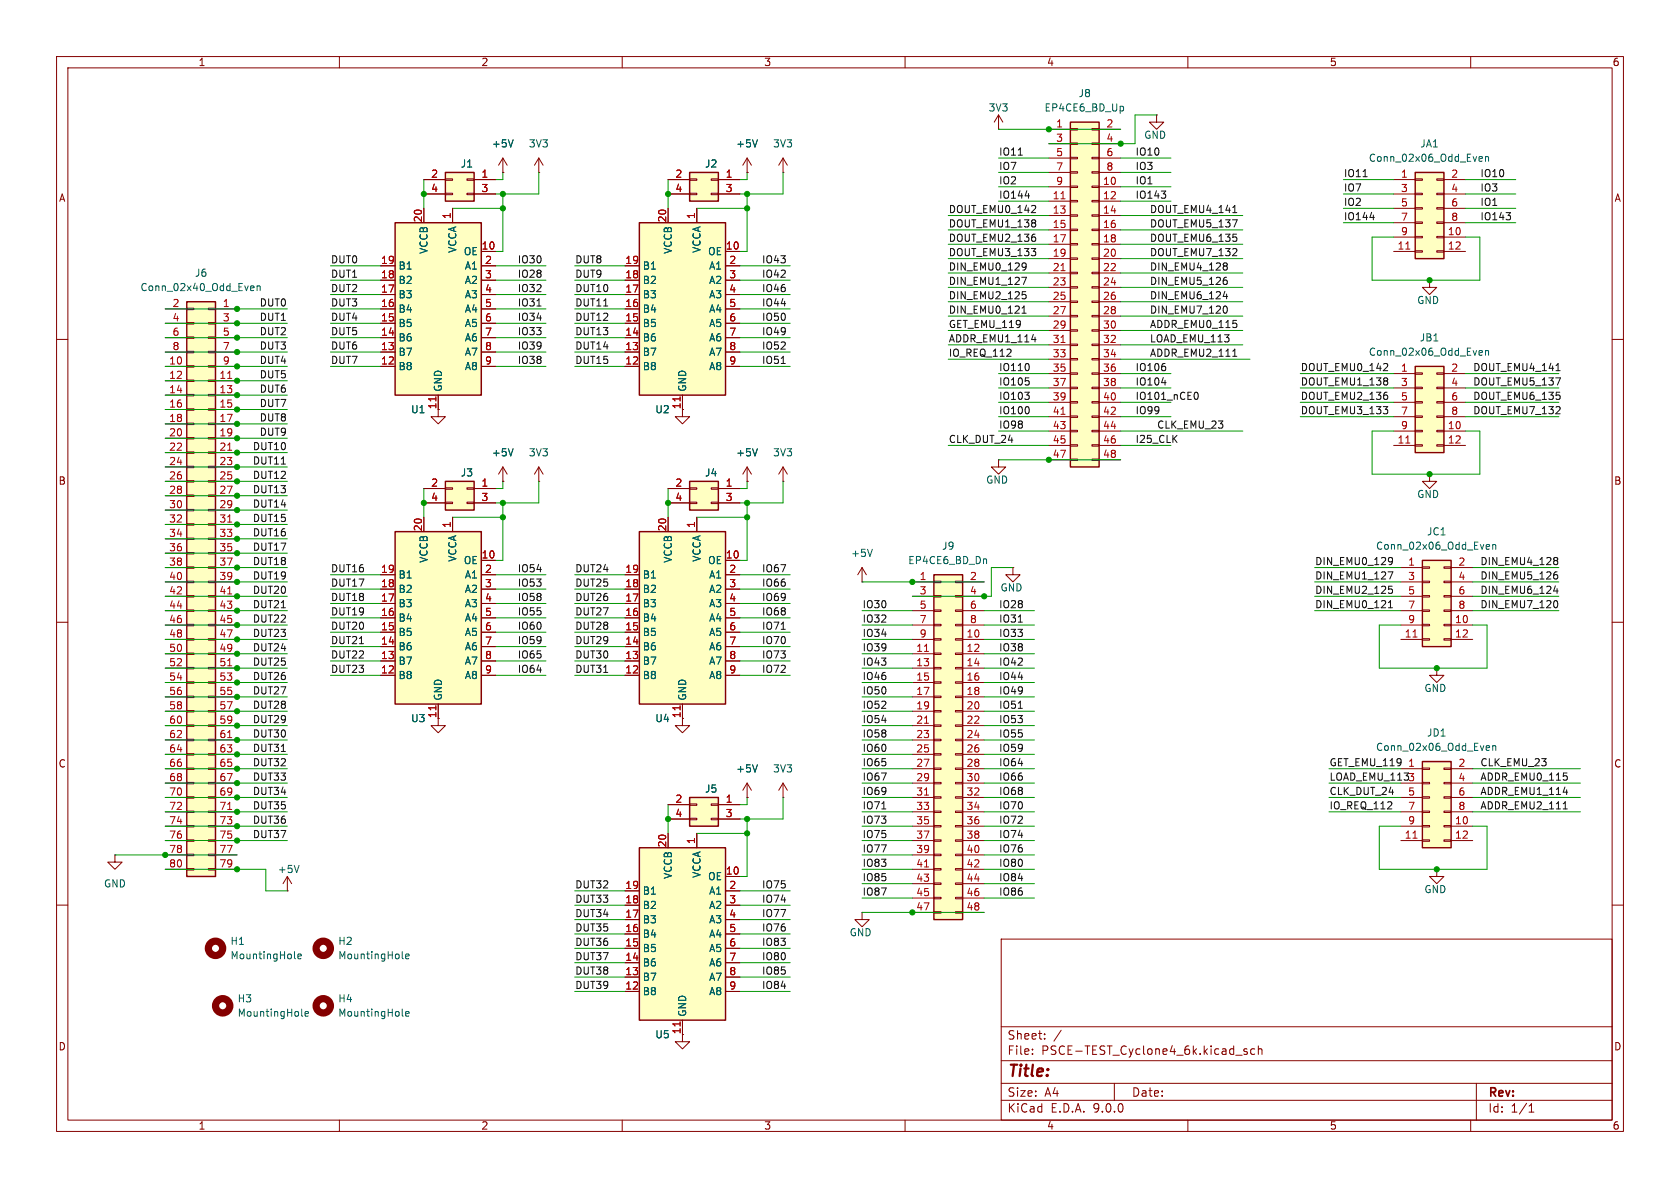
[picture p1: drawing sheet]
<svg xmlns="http://www.w3.org/2000/svg" width="297mm" height="210mm" viewBox="0 0 297 210" stroke-linecap="round" stroke-linejoin="round" font-family="sans-serif">
<defs><g id="words">
<text font-size="2.8" fill="#840000" x="178" y="190.9">Title:</text>
<g font-size="2.1" fill="#840000">
<text x="178" y="184">Sheet:</text>
<text x="178" y="186.7">File:</text>
<text x="184.1" y="186.7">PSCE-TEST_Cyclone4_6k.kicad_sch</text>
<text x="178" y="196.9">KiCad</text>
<text x="178" y="194.1">Size:</text>
<text x="184.7" y="194.1">A4</text>
<text x="185.7" y="196.9">E.D.A.</text>
<text x="193.3" y="196.9">9.0.0</text>
<text x="200" y="194.1">Date:</text>
<text x="263" y="194.3">Rev:</text>
<text x="263" y="196.9">Id:</text>
<text x="267.1" y="196.9">1/1</text>
</g>
<g font-size="1.8" fill="#840000">
<text x="35" y="11.9">1</text>
<text x="85" y="11.9">2</text>
<text x="135" y="11.9">3</text>
<text x="185" y="11.9">4</text>
<text x="235" y="11.9">5</text>
<text x="285" y="11.9">6</text>
<text x="10.3" y="35.9">A</text>
<text x="285.3" y="35.9">A</text>
<text x="10.3" y="85.9">B</text>
<text x="285.3" y="85.9">B</text>
<text x="77.2" y="127" transform="rotate(-90 77.2 127)">11</text>
<text x="120.4" y="127" transform="rotate(-90 120.4 127)">11</text>
<text x="10.3" y="135.9">C</text>
<text x="285.3" y="135.9">C</text>
<text x="10.3" y="185.9">D</text>
<text x="285.3" y="185.9">D</text>
<text x="35" y="199.9">1</text>
<text x="85" y="199.9">2</text>
<text x="135" y="199.9">3</text>
<text x="185" y="199.9">4</text>
<text x="235" y="199.9">5</text>
<text x="285" y="199.9">6</text>
</g>
<g font-size="1.8" fill="#006464">
<text x="190.6" y="17.4">J8</text>
<text x="174.7" y="19.9">3V3</text>
<text x="184.6" y="19.9">EP4CE6_BD_Up</text>
<text x="81.4" y="29.8">J1</text>
<text x="86.9" y="26.3">+5V</text>
<text x="93.4" y="26.3">3V3</text>
<text x="124.5" y="29.8">J2</text>
<text x="130" y="26.3">+5V</text>
<text x="136.6" y="26.3">3V3</text>
<text x="202.2" y="24.7">GND</text>
<text x="241.9" y="28.8">Conn_02x06_Odd_Even</text>
<text x="251" y="26.3">JA1</text>
<text x="70.4" y="47.9">B1</text>
<text x="75.8" y="45" transform="rotate(-90 75.8 45)">VCCB</text>
<text x="80.9" y="44.8" transform="rotate(-90 80.9 44.8)">VCCA</text>
<text x="81.9" y="45.3">OE</text>
<text x="82.1" y="47.9">A1</text>
<text x="113.5" y="47.9">B1</text>
<text x="119" y="45" transform="rotate(-90 119 45)">VCCB</text>
<text x="124.1" y="44.8" transform="rotate(-90 124.1 44.8)">VCCA</text>
<text x="125.1" y="45.3">OE</text>
<text x="125.3" y="47.9">A1</text>
<text x="24.7" y="51.7">Conn_02x40_Odd_Even</text>
<text x="34.4" y="49.1">J6</text>
<text x="70.4" y="50.4">B2</text>
<text x="70.4" y="52.9">B3</text>
<text x="82.1" y="50.4">A2</text>
<text x="82.1" y="52.9">A3</text>
<text x="113.5" y="50.4">B2</text>
<text x="113.5" y="52.9">B3</text>
<text x="125.3" y="50.4">A2</text>
<text x="125.3" y="52.9">A3</text>
<text x="250.4" y="53.9">GND</text>
<text x="70.4" y="55.5">B4</text>
<text x="70.4" y="58">B5</text>
<text x="82.1" y="55.5">A4</text>
<text x="82.1" y="58">A5</text>
<text x="113.5" y="55.5">B4</text>
<text x="113.5" y="58">B5</text>
<text x="125.3" y="55.5">A4</text>
<text x="125.3" y="58">A5</text>
<text x="70.4" y="60.6">B6</text>
<text x="70.4" y="63.1">B7</text>
<text x="70.4" y="65.6">B8</text>
<text x="82.1" y="60.6">A6</text>
<text x="82.1" y="63.1">A7</text>
<text x="82.1" y="65.6">A8</text>
<text x="113.5" y="60.6">B6</text>
<text x="113.5" y="63.1">B7</text>
<text x="113.5" y="65.6">B8</text>
<text x="125.3" y="60.6">A6</text>
<text x="125.3" y="63.1">A7</text>
<text x="125.3" y="65.6">A8</text>
<text x="241.9" y="63.1">Conn_02x06_Odd_Even</text>
<text x="250.9" y="60.6">JB1</text>
<text x="78.3" y="69.3" transform="rotate(-90 78.3 69.3)">GND</text>
<text x="121.5" y="69.3" transform="rotate(-90 121.5 69.3)">GND</text>
<text x="72.6" y="73.3">U1</text>
<text x="115.8" y="73.3">U2</text>
<text x="86.9" y="80.9">+5V</text>
<text x="93.4" y="80.9">3V3</text>
<text x="130" y="80.9">+5V</text>
<text x="136.6" y="80.9">3V3</text>
<text x="81.4" y="84.4">J3</text>
<text x="124.5" y="84.4">J4</text>
<text x="174.2" y="85.7">GND</text>
<text x="250.4" y="88.2">GND</text>
<text x="252.2" y="94.8">JC1</text>
<text x="75.8" y="99.6" transform="rotate(-90 75.8 99.6)">VCCB</text>
<text x="80.9" y="99.4" transform="rotate(-90 80.9 99.4)">VCCA</text>
<text x="81.9" y="99.9">OE</text>
<text x="119" y="99.6" transform="rotate(-90 119 99.6)">VCCB</text>
<text x="124.1" y="99.4" transform="rotate(-90 124.1 99.4)">VCCA</text>
<text x="125.1" y="99.9">OE</text>
<text x="150.4" y="98.7">+5V</text>
<text x="160.5" y="99.9">EP4CE6_BD_Dn</text>
<text x="166.4" y="97.4">J9</text>
<text x="243.2" y="97.4">Conn_02x06_Odd_Even</text>
<text x="70.4" y="102.5">B1</text>
<text x="70.4" y="105">B2</text>
<text x="70.4" y="107.5">B3</text>
<text x="82.1" y="102.5">A1</text>
<text x="82.1" y="105">A2</text>
<text x="82.1" y="107.5">A3</text>
<text x="113.5" y="102.5">B1</text>
<text x="113.5" y="105">B2</text>
<text x="113.5" y="107.5">B3</text>
<text x="125.3" y="102.5">A1</text>
<text x="125.3" y="105">A2</text>
<text x="125.3" y="107.5">A3</text>
<text x="176.8" y="104.7">GND</text>
<text x="70.4" y="110.1">B4</text>
<text x="70.4" y="112.6">B5</text>
<text x="82.1" y="110.1">A4</text>
<text x="82.1" y="112.6">A5</text>
<text x="113.5" y="110.1">B4</text>
<text x="113.5" y="112.6">B5</text>
<text x="125.3" y="110.1">A4</text>
<text x="125.3" y="112.6">A5</text>
<text x="70.4" y="115.2">B6</text>
<text x="70.4" y="117.7">B7</text>
<text x="82.1" y="115.2">A6</text>
<text x="82.1" y="117.7">A7</text>
<text x="113.5" y="115.2">B6</text>
<text x="113.5" y="117.7">B7</text>
<text x="125.3" y="115.2">A6</text>
<text x="125.3" y="117.7">A7</text>
<text x="70.4" y="120.2">B8</text>
<text x="78.3" y="124" transform="rotate(-90 78.3 124)">GND</text>
<text x="82.1" y="120.2">A8</text>
<text x="113.5" y="120.2">B8</text>
<text x="121.5" y="124" transform="rotate(-90 121.5 124)">GND</text>
<text x="125.3" y="120.2">A8</text>
<text x="251.7" y="122.5">GND</text>
<text x="72.6" y="127.9">U3</text>
<text x="115.8" y="127.9">U4</text>
<text x="252.2" y="130.4">JD1</text>
<text x="130" y="136.8">+5V</text>
<text x="136.6" y="136.8">3V3</text>
<text x="243.2" y="132.9">Conn_02x06_Odd_Even</text>
<text x="124.5" y="140.3">J5</text>
<text x="49" y="154.5">+5V</text>
<text x="119" y="155.5" transform="rotate(-90 119 155.5)">VCCB</text>
<text x="124.1" y="155.3" transform="rotate(-90 124.1 155.3)">VCCA</text>
<text x="125.1" y="155.8">OE</text>
<text x="18.3" y="157.1">GND</text>
<text x="113.5" y="158.3">B1</text>
<text x="113.5" y="160.9">B2</text>
<text x="125.3" y="158.3">A1</text>
<text x="125.3" y="160.9">A2</text>
<text x="251.7" y="158.1">GND</text>
<text x="40.6" y="167.2">H1</text>
<text x="59.7" y="167.2">H2</text>
<text x="113.5" y="163.4">B3</text>
<text x="113.5" y="166">B4</text>
<text x="125.3" y="163.4">A3</text>
<text x="125.3" y="166">A4</text>
<text x="150.1" y="165.7">GND</text>
<text x="40.6" y="169.8">MountingHole</text>
<text x="59.7" y="169.8">MountingHole</text>
<text x="113.5" y="168.5">B5</text>
<text x="113.5" y="171">B6</text>
<text x="113.5" y="173.6">B7</text>
<text x="125.3" y="168.5">A5</text>
<text x="125.3" y="171">A6</text>
<text x="125.3" y="173.6">A7</text>
<text x="41.9" y="177.4">H3</text>
<text x="41.9" y="179.9">MountingHole</text>
<text x="59.7" y="177.4">H4</text>
<text x="59.7" y="179.9">MountingHole</text>
<text x="113.5" y="176.1">B8</text>
<text x="121.5" y="179.8" transform="rotate(-90 121.5 179.8)">GND</text>
<text x="125.3" y="176.1">A8</text>
<text x="115.8" y="183.7">U5</text>
</g>
<g font-size="1.8" fill="#a90000">
<text x="186.6" y="22.6">1</text>
<text x="195.5" y="22.6">2</text>
<text x="186.6" y="25.1">3</text>
<text x="186.6" y="27.7">5</text>
<text x="195.5" y="25.1">4</text>
<text x="195.5" y="27.7">6</text>
<text x="76.1" y="31.5">2</text>
<text x="76.1" y="34">4</text>
<text x="85" y="31.5">1</text>
<text x="85" y="34">3</text>
<text x="119.3" y="31.5">2</text>
<text x="119.3" y="34">4</text>
<text x="128.2" y="31.5">1</text>
<text x="128.2" y="34">3</text>
<text x="186" y="35.3">11</text>
<text x="186.6" y="30.2">7</text>
<text x="186.6" y="32.8">9</text>
<text x="194.9" y="32.8">10</text>
<text x="194.9" y="35.3">12</text>
<text x="195.5" y="30.2">8</text>
<text x="247.6" y="31.5">1</text>
<text x="247.6" y="34">3</text>
<text x="256.5" y="31.5">2</text>
<text x="256.5" y="34">4</text>
<text x="74.7" y="39.4" transform="rotate(-90 74.7 39.4)">20</text>
<text x="79.8" y="38.8" transform="rotate(-90 79.8 38.8)">1</text>
<text x="117.9" y="39.4" transform="rotate(-90 117.9 39.4)">20</text>
<text x="122.9" y="38.8" transform="rotate(-90 122.9 38.8)">1</text>
<text x="186" y="37.8">13</text>
<text x="186" y="40.4">15</text>
<text x="194.9" y="37.8">14</text>
<text x="194.9" y="40.4">16</text>
<text x="247.6" y="36.6">5</text>
<text x="247.6" y="39.1">7</text>
<text x="247.6" y="41.7">9</text>
<text x="255.9" y="41.7">10</text>
<text x="256.5" y="36.6">6</text>
<text x="256.5" y="39.1">8</text>
<text x="67.3" y="46.7">19</text>
<text x="85" y="44.2">10</text>
<text x="85.7" y="46.7">2</text>
<text x="110.4" y="46.7">19</text>
<text x="128.2" y="44.2">10</text>
<text x="128.8" y="46.7">2</text>
<text x="186" y="42.9">17</text>
<text x="186" y="45.5">19</text>
<text x="194.9" y="42.9">18</text>
<text x="194.9" y="45.5">20</text>
<text x="247" y="44.2">11</text>
<text x="255.9" y="44.2">12</text>
<text x="67.3" y="49.3">18</text>
<text x="67.3" y="51.8">17</text>
<text x="85.7" y="49.3">3</text>
<text x="85.7" y="51.8">4</text>
<text x="110.4" y="49.3">18</text>
<text x="110.4" y="51.8">17</text>
<text x="128.8" y="49.3">3</text>
<text x="128.8" y="51.8">4</text>
<text x="186" y="48">21</text>
<text x="186" y="50.5">23</text>
<text x="186" y="53.1">25</text>
<text x="194.9" y="48">22</text>
<text x="194.9" y="50.5">24</text>
<text x="194.9" y="53.1">26</text>
<text x="30.4" y="54.4">2</text>
<text x="30.4" y="56.9">4</text>
<text x="30.4" y="59.4">6</text>
<text x="39.3" y="54.4">1</text>
<text x="39.3" y="56.9">3</text>
<text x="39.3" y="59.4">5</text>
<text x="67.3" y="54.4">16</text>
<text x="67.3" y="56.9">15</text>
<text x="67.3" y="59.4">14</text>
<text x="85.7" y="54.4">5</text>
<text x="85.7" y="56.9">6</text>
<text x="85.7" y="59.4">7</text>
<text x="110.4" y="54.4">16</text>
<text x="110.4" y="56.9">15</text>
<text x="110.4" y="59.4">14</text>
<text x="128.8" y="54.4">5</text>
<text x="128.8" y="56.9">6</text>
<text x="128.8" y="59.4">7</text>
<text x="186" y="55.6">27</text>
<text x="186" y="58.2">29</text>
<text x="194.9" y="55.6">28</text>
<text x="194.9" y="58.2">30</text>
<text x="29.8" y="64.5">10</text>
<text x="30.4" y="62">8</text>
<text x="39.3" y="62">7</text>
<text x="39.3" y="64.5">9</text>
<text x="67.3" y="62">13</text>
<text x="67.3" y="64.5">12</text>
<text x="85.7" y="62">8</text>
<text x="85.7" y="64.5">9</text>
<text x="110.4" y="62">13</text>
<text x="110.4" y="64.5">12</text>
<text x="128.8" y="62">8</text>
<text x="128.8" y="64.5">9</text>
<text x="186" y="60.7">31</text>
<text x="186" y="63.2">33</text>
<text x="186" y="65.8">35</text>
<text x="194.9" y="60.7">32</text>
<text x="194.9" y="63.2">34</text>
<text x="194.9" y="65.8">36</text>
<text x="247.6" y="65.8">1</text>
<text x="256.5" y="65.8">2</text>
<text x="29.8" y="67.1">12</text>
<text x="29.8" y="69.6">14</text>
<text x="38.7" y="67.1">11</text>
<text x="38.7" y="69.6">13</text>
<text x="186" y="68.3">37</text>
<text x="186" y="70.9">39</text>
<text x="194.9" y="68.3">38</text>
<text x="194.9" y="70.9">40</text>
<text x="247.6" y="68.3">3</text>
<text x="247.6" y="70.9">5</text>
<text x="256.5" y="68.3">4</text>
<text x="256.5" y="70.9">6</text>
<text x="29.8" y="72.1">16</text>
<text x="29.8" y="74.7">18</text>
<text x="29.8" y="77.2">20</text>
<text x="38.7" y="72.1">15</text>
<text x="38.7" y="74.7">17</text>
<text x="38.7" y="77.2">19</text>
<text x="77.2" y="72.4" transform="rotate(-90 77.2 72.4)">11</text>
<text x="120.4" y="72.4" transform="rotate(-90 120.4 72.4)">11</text>
<text x="186" y="73.4">41</text>
<text x="186" y="75.9">43</text>
<text x="194.9" y="73.4">42</text>
<text x="194.9" y="75.9">44</text>
<text x="247.6" y="73.4">7</text>
<text x="247.6" y="75.9">9</text>
<text x="255.9" y="75.9">10</text>
<text x="256.5" y="73.4">8</text>
<text x="29.8" y="79.8">22</text>
<text x="29.8" y="82.3">24</text>
<text x="38.7" y="79.8">21</text>
<text x="38.7" y="82.3">23</text>
<text x="186" y="78.5">45</text>
<text x="186" y="81">47</text>
<text x="194.9" y="78.5">46</text>
<text x="194.9" y="81">48</text>
<text x="247" y="78.5">11</text>
<text x="255.9" y="78.5">12</text>
<text x="29.8" y="84.8">26</text>
<text x="29.8" y="87.4">28</text>
<text x="29.8" y="89.9">30</text>
<text x="38.7" y="84.8">25</text>
<text x="38.7" y="87.4">27</text>
<text x="38.7" y="89.9">29</text>
<text x="76.1" y="86.1">2</text>
<text x="76.1" y="88.6">4</text>
<text x="85" y="86.1">1</text>
<text x="85" y="88.6">3</text>
<text x="119.3" y="86.1">2</text>
<text x="119.3" y="88.6">4</text>
<text x="128.2" y="86.1">1</text>
<text x="128.2" y="88.6">3</text>
<text x="29.8" y="92.5">32</text>
<text x="29.8" y="95">34</text>
<text x="38.7" y="92.5">31</text>
<text x="38.7" y="95">33</text>
<text x="74.7" y="94" transform="rotate(-90 74.7 94)">20</text>
<text x="79.8" y="93.4" transform="rotate(-90 79.8 93.4)">1</text>
<text x="117.9" y="94" transform="rotate(-90 117.9 94)">20</text>
<text x="122.9" y="93.4" transform="rotate(-90 122.9 93.4)">1</text>
<text x="29.8" y="97.5">36</text>
<text x="29.8" y="100.1">38</text>
<text x="38.7" y="97.5">35</text>
<text x="38.7" y="100.1">37</text>
<text x="67.3" y="101.3">19</text>
<text x="85" y="98.8">10</text>
<text x="85.7" y="101.3">2</text>
<text x="110.4" y="101.3">19</text>
<text x="128.2" y="98.8">10</text>
<text x="128.8" y="101.3">2</text>
<text x="248.8" y="100.1">1</text>
<text x="257.7" y="100.1">2</text>
<text x="29.8" y="102.6">40</text>
<text x="29.8" y="105.2">42</text>
<text x="29.8" y="107.7">44</text>
<text x="38.7" y="102.6">39</text>
<text x="38.7" y="105.2">41</text>
<text x="38.7" y="107.7">43</text>
<text x="67.3" y="103.9">18</text>
<text x="67.3" y="106.4">17</text>
<text x="85.7" y="103.9">3</text>
<text x="85.7" y="106.4">4</text>
<text x="110.4" y="103.9">18</text>
<text x="110.4" y="106.4">17</text>
<text x="128.8" y="103.9">3</text>
<text x="128.8" y="106.4">4</text>
<text x="162.5" y="102.6">1</text>
<text x="162.5" y="105.2">3</text>
<text x="162.5" y="107.7">5</text>
<text x="171.4" y="102.6">2</text>
<text x="171.4" y="105.2">4</text>
<text x="171.4" y="107.7">6</text>
<text x="248.8" y="102.6">3</text>
<text x="248.8" y="105.2">5</text>
<text x="248.8" y="107.7">7</text>
<text x="257.7" y="102.6">4</text>
<text x="257.7" y="105.2">6</text>
<text x="257.7" y="107.7">8</text>
<text x="29.8" y="110.2">46</text>
<text x="29.8" y="112.8">48</text>
<text x="38.7" y="110.2">45</text>
<text x="38.7" y="112.8">47</text>
<text x="67.3" y="109">16</text>
<text x="67.3" y="111.5">15</text>
<text x="85.7" y="109">5</text>
<text x="85.7" y="111.5">6</text>
<text x="110.4" y="109">16</text>
<text x="110.4" y="111.5">15</text>
<text x="128.8" y="109">5</text>
<text x="128.8" y="111.5">6</text>
<text x="162.5" y="110.2">7</text>
<text x="162.5" y="112.8">9</text>
<text x="170.8" y="112.8">10</text>
<text x="171.4" y="110.2">8</text>
<text x="248.2" y="112.8">11</text>
<text x="248.8" y="110.2">9</text>
<text x="257.1" y="110.2">10</text>
<text x="257.1" y="112.8">12</text>
<text x="29.8" y="115.3">50</text>
<text x="29.8" y="117.9">52</text>
<text x="38.7" y="115.3">49</text>
<text x="38.7" y="117.9">51</text>
<text x="67.3" y="114">14</text>
<text x="67.3" y="116.6">13</text>
<text x="67.3" y="119.1">12</text>
<text x="85.7" y="114">7</text>
<text x="85.7" y="116.6">8</text>
<text x="85.7" y="119.1">9</text>
<text x="110.4" y="114">14</text>
<text x="110.4" y="116.6">13</text>
<text x="110.4" y="119.1">12</text>
<text x="128.8" y="114">7</text>
<text x="128.8" y="116.6">8</text>
<text x="128.8" y="119.1">9</text>
<text x="161.9" y="115.3">11</text>
<text x="161.9" y="117.9">13</text>
<text x="170.8" y="115.3">12</text>
<text x="170.8" y="117.9">14</text>
<text x="29.8" y="120.4">54</text>
<text x="29.8" y="122.9">56</text>
<text x="29.8" y="125.5">58</text>
<text x="38.7" y="120.4">53</text>
<text x="38.7" y="122.9">55</text>
<text x="38.7" y="125.5">57</text>
<text x="161.9" y="120.4">15</text>
<text x="161.9" y="122.9">17</text>
<text x="161.9" y="125.5">19</text>
<text x="170.8" y="120.4">16</text>
<text x="170.8" y="122.9">18</text>
<text x="170.8" y="125.5">20</text>
<text x="29.8" y="128">60</text>
<text x="29.8" y="130.6">62</text>
<text x="38.7" y="128">59</text>
<text x="38.7" y="130.6">61</text>
<text x="161.9" y="128">21</text>
<text x="161.9" y="130.6">23</text>
<text x="170.8" y="128">22</text>
<text x="170.8" y="130.6">24</text>
<text x="29.8" y="133.1">64</text>
<text x="29.8" y="135.6">66</text>
<text x="38.7" y="133.1">63</text>
<text x="38.7" y="135.6">65</text>
<text x="161.9" y="133.1">25</text>
<text x="161.9" y="135.6">27</text>
<text x="170.8" y="133.1">26</text>
<text x="170.8" y="135.6">28</text>
<text x="248.8" y="135.6">1</text>
<text x="257.7" y="135.6">2</text>
<text x="29.8" y="138.2">68</text>
<text x="29.8" y="140.7">70</text>
<text x="29.8" y="143.3">72</text>
<text x="38.7" y="138.2">67</text>
<text x="38.7" y="140.7">69</text>
<text x="38.7" y="143.3">71</text>
<text x="119.3" y="142">2</text>
<text x="128.2" y="142">1</text>
<text x="161.9" y="138.2">29</text>
<text x="161.9" y="140.7">31</text>
<text x="161.9" y="143.3">33</text>
<text x="170.8" y="138.2">30</text>
<text x="170.8" y="140.7">32</text>
<text x="170.8" y="143.3">34</text>
<text x="248.8" y="140.7">5</text>
<text x="248.8" y="143.3">7</text>
<text x="257.7" y="138.2">4</text>
<text x="257.7" y="140.7">6</text>
<text x="257.7" y="143.3">8</text>
<text x="29.8" y="145.8">74</text>
<text x="29.8" y="148.3">76</text>
<text x="38.7" y="145.8">73</text>
<text x="38.7" y="148.3">75</text>
<text x="117.9" y="149.9" transform="rotate(-90 117.9 149.9)">20</text>
<text x="119.3" y="144.5">4</text>
<text x="122.9" y="149.3" transform="rotate(-90 122.9 149.3)">1</text>
<text x="128.2" y="144.5">3</text>
<text x="161.9" y="145.8">35</text>
<text x="161.9" y="148.3">37</text>
<text x="170.8" y="145.8">36</text>
<text x="170.8" y="148.3">38</text>
<text x="248.2" y="148.3">11</text>
<text x="248.8" y="145.8">9</text>
<text x="257.1" y="145.8">10</text>
<text x="257.1" y="148.3">12</text>
<text x="29.8" y="150.9">78</text>
<text x="29.8" y="153.4">80</text>
<text x="38.7" y="150.9">77</text>
<text x="38.7" y="153.4">79</text>
<text x="128.2" y="154.7">10</text>
<text x="161.9" y="150.9">39</text>
<text x="161.9" y="153.4">41</text>
<text x="161.9" y="156">43</text>
<text x="170.8" y="150.9">40</text>
<text x="170.8" y="153.4">42</text>
<text x="170.8" y="156">44</text>
<text x="110.4" y="157.2">19</text>
<text x="110.4" y="159.8">18</text>
<text x="128.8" y="157.2">2</text>
<text x="128.8" y="159.8">3</text>
<text x="161.9" y="158.5">45</text>
<text x="161.9" y="161">47</text>
<text x="170.8" y="158.5">46</text>
<text x="170.8" y="161">48</text>
<text x="110.4" y="162.3">17</text>
<text x="110.4" y="164.8">16</text>
<text x="110.4" y="167.4">15</text>
<text x="128.8" y="162.3">4</text>
<text x="128.8" y="164.8">5</text>
<text x="128.8" y="167.4">6</text>
<text x="110.4" y="169.9">14</text>
<text x="110.4" y="172.5">13</text>
<text x="128.8" y="169.9">7</text>
<text x="128.8" y="172.5">8</text>
<text x="110.4" y="175">12</text>
<text x="128.8" y="175">9</text>
<text x="120.4" y="182.9" transform="rotate(-90 120.4 182.9)">11</text>
</g>
<g font-size="1.8" fill="#0f0f0f">
<text x="176.5" y="27.6">IO11</text>
<text x="200.7" y="27.6">IO10</text>
<text x="176.5" y="30.1">IO7</text>
<text x="176.5" y="35.2">IO144</text>
<text x="176.5" y="32.7">IO2</text>
<text x="200.7" y="30.1">IO3</text>
<text x="200.7" y="35.2">IO143</text>
<text x="200.7" y="32.7">IO1</text>
<text x="237.5" y="31.4">IO11</text>
<text x="237.5" y="33.9">IO7</text>
<text x="261.6" y="33.9">IO3</text>
<text x="261.6" y="31.4">IO10</text>
<text x="167.6" y="37.8">DOUT_EMU0_142</text>
<text x="167.6" y="40.3">DOUT_EMU1_138</text>
<text x="203.2" y="37.8">DOUT_EMU4_141</text>
<text x="203.2" y="40.3">DOUT_EMU5_137</text>
<text x="237.5" y="36.5">IO2</text>
<text x="237.5" y="39">IO144</text>
<text x="261.6" y="36.5">IO1</text>
<text x="261.6" y="39">IO143</text>
<text x="58.4" y="46.6">DUT0</text>
<text x="91.4" y="46.6">IO30</text>
<text x="101.6" y="46.6">DUT8</text>
<text x="134.6" y="46.6">IO43</text>
<text x="167.6" y="42.8">DOUT_EMU2_136</text>
<text x="167.6" y="47.9">DIN_EMU0_129</text>
<text x="167.6" y="45.4">DOUT_EMU3_133</text>
<text x="203.2" y="42.8">DOUT_EMU6_135</text>
<text x="203.2" y="45.4">DOUT_EMU7_132</text>
<text x="203.2" y="47.9">DIN_EMU4_128</text>
<text x="58.4" y="49.2">DUT1</text>
<text x="58.4" y="51.7">DUT2</text>
<text x="91.4" y="51.7">IO32</text>
<text x="91.4" y="49.2">IO28</text>
<text x="101.6" y="49.2">DUT9</text>
<text x="101.6" y="51.7">DUT10</text>
<text x="134.6" y="49.2">IO42</text>
<text x="134.6" y="51.7">IO46</text>
<text x="167.6" y="50.5">DIN_EMU1_127</text>
<text x="167.6" y="53">DIN_EMU2_125</text>
<text x="203.2" y="53">DIN_EMU6_124</text>
<text x="203.2" y="50.5">DIN_EMU5_126</text>
<text x="45.8" y="54.3">DUT0</text>
<text x="45.8" y="59.3">DUT2</text>
<text x="45.8" y="56.8">DUT1</text>
<text x="58.4" y="54.3">DUT3</text>
<text x="58.4" y="56.8">DUT4</text>
<text x="58.4" y="59.3">DUT5</text>
<text x="91.4" y="54.3">IO31</text>
<text x="91.4" y="56.8">IO34</text>
<text x="91.4" y="59.3">IO33</text>
<text x="101.6" y="54.3">DUT11</text>
<text x="101.6" y="59.3">DUT13</text>
<text x="101.6" y="56.8">DUT12</text>
<text x="134.6" y="59.3">IO49</text>
<text x="134.6" y="54.3">IO44</text>
<text x="134.6" y="56.8">IO50</text>
<text x="167.6" y="55.5">DIN_EMU0_121</text>
<text x="167.6" y="58.1">GET_EMU_119</text>
<text x="203.2" y="55.5">DIN_EMU7_120</text>
<text x="203.2" y="58.1">ADDR_EMU0_115</text>
<text x="45.8" y="61.9">DUT3</text>
<text x="45.8" y="64.4">DUT4</text>
<text x="58.4" y="61.9">DUT6</text>
<text x="58.4" y="64.4">DUT7</text>
<text x="91.4" y="64.4">IO38</text>
<text x="91.4" y="61.9">IO39</text>
<text x="101.6" y="64.4">DUT15</text>
<text x="101.6" y="61.9">DUT14</text>
<text x="134.6" y="64.4">IO51</text>
<text x="134.6" y="61.9">IO52</text>
<text x="167.6" y="63.2">IO_REQ_112</text>
<text x="167.6" y="60.6">ADDR_EMU1_114</text>
<text x="176.5" y="65.7">IO110</text>
<text x="200.7" y="65.7">IO106</text>
<text x="203.2" y="60.6">LOAD_EMU_113</text>
<text x="203.2" y="63.2">ADDR_EMU2_111</text>
<text x="229.9" y="65.7">DOUT_EMU0_142</text>
<text x="260.3" y="65.7">DOUT_EMU4_141</text>
<text x="45.8" y="67">DUT5</text>
<text x="45.8" y="69.5">DUT6</text>
<text x="176.5" y="70.8">IO103</text>
<text x="176.5" y="68.2">IO105</text>
<text x="200.7" y="70.8">IO101_nCE0</text>
<text x="200.7" y="68.2">IO104</text>
<text x="229.9" y="70.8">DOUT_EMU2_136</text>
<text x="229.9" y="68.2">DOUT_EMU1_138</text>
<text x="260.3" y="68.2">DOUT_EMU5_137</text>
<text x="260.3" y="70.8">DOUT_EMU6_135</text>
<text x="45.8" y="74.6">DUT8</text>
<text x="45.8" y="72">DUT7</text>
<text x="45.8" y="77.1">DUT9</text>
<text x="176.5" y="73.3">IO100</text>
<text x="176.5" y="75.9">IO98</text>
<text x="200.7" y="73.3">IO99</text>
<text x="204.5" y="75.9">CLK_EMU_23</text>
<text x="229.9" y="73.3">DOUT_EMU3_133</text>
<text x="260.3" y="73.3">DOUT_EMU7_132</text>
<text x="44.6" y="79.7">DUT10</text>
<text x="44.6" y="82.2">DUT11</text>
<text x="167.6" y="78.4">CLK_DUT_24</text>
<text x="200.7" y="78.4">I25_CLK</text>
<text x="44.6" y="84.7">DUT12</text>
<text x="44.6" y="87.3">DUT13</text>
<text x="44.6" y="89.8">DUT14</text>
<text x="44.6" y="94.9">DUT16</text>
<text x="44.6" y="92.4">DUT15</text>
<text x="44.6" y="97.4">DUT17</text>
<text x="44.6" y="100">DUT18</text>
<text x="58.4" y="101.3">DUT16</text>
<text x="91.4" y="101.3">IO54</text>
<text x="101.6" y="101.3">DUT24</text>
<text x="134.6" y="101.3">IO67</text>
<text x="232.4" y="100">DIN_EMU0_129</text>
<text x="261.6" y="100">DIN_EMU4_128</text>
<text x="44.6" y="105.1">DUT20</text>
<text x="44.6" y="107.6">DUT21</text>
<text x="44.6" y="102.5">DUT19</text>
<text x="58.4" y="103.8">DUT17</text>
<text x="58.4" y="106.3">DUT18</text>
<text x="91.4" y="103.8">IO53</text>
<text x="91.4" y="106.3">IO58</text>
<text x="101.6" y="103.8">DUT25</text>
<text x="101.6" y="106.3">DUT26</text>
<text x="134.6" y="103.8">IO66</text>
<text x="134.6" y="106.3">IO69</text>
<text x="152.4" y="107.6">IO30</text>
<text x="176.5" y="107.6">IO28</text>
<text x="232.4" y="102.5">DIN_EMU1_127</text>
<text x="232.4" y="105.1">DIN_EMU2_125</text>
<text x="232.4" y="107.6">DIN_EMU0_121</text>
<text x="261.6" y="102.5">DIN_EMU5_126</text>
<text x="261.6" y="105.1">DIN_EMU6_124</text>
<text x="261.6" y="107.6">DIN_EMU7_120</text>
<text x="44.6" y="110.1">DUT22</text>
<text x="44.6" y="112.7">DUT23</text>
<text x="58.4" y="114">DUT21</text>
<text x="58.4" y="108.9">DUT19</text>
<text x="58.4" y="111.4">DUT20</text>
<text x="91.4" y="111.4">IO60</text>
<text x="91.4" y="108.9">IO55</text>
<text x="91.4" y="114">IO59</text>
<text x="101.6" y="111.4">DUT28</text>
<text x="101.6" y="108.9">DUT27</text>
<text x="101.6" y="114">DUT29</text>
<text x="134.6" y="111.4">IO71</text>
<text x="134.6" y="114">IO70</text>
<text x="134.6" y="108.9">IO68</text>
<text x="152.4" y="112.7">IO34</text>
<text x="152.4" y="110.1">IO32</text>
<text x="176.5" y="112.7">IO33</text>
<text x="176.5" y="110.1">IO31</text>
<text x="44.6" y="117.8">DUT25</text>
<text x="44.6" y="115.2">DUT24</text>
<text x="58.4" y="116.5">DUT22</text>
<text x="58.4" y="119">DUT23</text>
<text x="91.4" y="119">IO64</text>
<text x="91.4" y="116.5">IO65</text>
<text x="101.6" y="116.5">DUT30</text>
<text x="101.6" y="119">DUT31</text>
<text x="134.6" y="116.5">IO73</text>
<text x="134.6" y="119">IO72</text>
<text x="152.4" y="117.8">IO43</text>
<text x="152.4" y="115.2">IO39</text>
<text x="176.5" y="115.2">IO38</text>
<text x="176.5" y="117.8">IO42</text>
<text x="44.6" y="125.4">DUT28</text>
<text x="44.6" y="120.3">DUT26</text>
<text x="44.6" y="122.8">DUT27</text>
<text x="152.4" y="122.8">IO50</text>
<text x="152.4" y="125.4">IO52</text>
<text x="152.4" y="120.3">IO46</text>
<text x="176.5" y="125.4">IO51</text>
<text x="176.5" y="120.3">IO44</text>
<text x="176.5" y="122.8">IO49</text>
<text x="44.6" y="130.5">DUT30</text>
<text x="44.6" y="127.9">DUT29</text>
<text x="152.4" y="127.9">IO54</text>
<text x="152.4" y="130.5">IO58</text>
<text x="176.5" y="130.5">IO55</text>
<text x="176.5" y="127.9">IO53</text>
<text x="44.6" y="135.5">DUT32</text>
<text x="44.6" y="133">DUT31</text>
<text x="152.4" y="133">IO60</text>
<text x="152.4" y="135.5">IO65</text>
<text x="176.5" y="135.5">IO64</text>
<text x="176.5" y="133">IO59</text>
<text x="234.9" y="135.5">GET_EMU_119</text>
<text x="261.6" y="135.5">CLK_EMU_23</text>
<text x="44.6" y="138.1">DUT33</text>
<text x="44.6" y="143.2">DUT35</text>
<text x="44.6" y="140.6">DUT34</text>
<text x="152.4" y="143.2">IO71</text>
<text x="152.4" y="138.1">IO67</text>
<text x="152.4" y="140.6">IO69</text>
<text x="176.5" y="138.1">IO66</text>
<text x="176.5" y="143.2">IO70</text>
<text x="176.5" y="140.6">IO68</text>
<text x="234.9" y="140.6">CLK_DUT_24</text>
<text x="234.9" y="143.2">IO_REQ_112</text>
<text x="234.9" y="138.1">LOAD_EMU_1133</text>
<text x="261.6" y="140.6">ADDR_EMU1_114</text>
<text x="261.6" y="143.2">ADDR_EMU2_111</text>
<text x="261.6" y="138.1">ADDR_EMU0_115</text>
<text x="44.6" y="145.7">DUT36</text>
<text x="44.6" y="148.2">DUT37</text>
<text x="152.4" y="148.2">IO75</text>
<text x="152.4" y="145.7">IO73</text>
<text x="176.5" y="148.2">IO74</text>
<text x="176.5" y="145.7">IO72</text>
<text x="152.4" y="155.9">IO85</text>
<text x="152.4" y="150.8">IO77</text>
<text x="152.4" y="153.3">IO83</text>
<text x="176.5" y="155.9">IO84</text>
<text x="176.5" y="153.3">IO80</text>
<text x="176.5" y="150.8">IO76</text>
<text x="101.6" y="159.7">DUT33</text>
<text x="101.6" y="157.1">DUT32</text>
<text x="134.6" y="157.1">IO75</text>
<text x="134.6" y="159.7">IO74</text>
<text x="152.4" y="158.4">IO87</text>
<text x="176.5" y="158.4">IO86</text>
<text x="101.6" y="162.2">DUT34</text>
<text x="101.6" y="164.8">DUT35</text>
<text x="101.6" y="167.3">DUT36</text>
<text x="134.6" y="164.8">IO76</text>
<text x="134.6" y="162.2">IO77</text>
<text x="134.6" y="167.3">IO83</text>
<text x="101.6" y="172.4">DUT38</text>
<text x="101.6" y="169.8">DUT37</text>
<text x="134.6" y="172.4">IO85</text>
<text x="134.6" y="169.8">IO80</text>
<text x="101.6" y="174.9">DUT39</text>
<text x="134.6" y="174.9">IO84</text>
</g>
</g></defs>
<g fill="none" stroke="#840000" stroke-width=".18">
<path d="M10 10h277v190h-277zM12 12h273v186h-273zM60 10v2M110 10v2M160 10v2M210 10v2M260 10v2M10 60h2M285 60h2M10 110h2M285 110h2M10 160h2"/>
<path d="M177 166h108v32h-108zM285 160h2M60 198v2M110 198v2M160 198v2M177 194.5h108M177 191.5h108M177 187.5h108M177 181.5h108M182.5 186.3v.1M182.5 185.5v.1M184.7 183.6v.1"/>
<path d="M184.7 182.8v.1M187.6 182.1l-1.3 2M197 191.5v3M210 198v2M218.5 186.5h1.1M220.5 185.5l-.4-.1-.2 .2 .1 .2 .5 .2v.3h-.6M221.8 185.5l-.4-.1-.3 .3v.4l.1 .2h.6M222.5 185.5l.2-.1 .3 .1 .1 .9M222.5 184.9v1.5M260 198v2M261 191.5v6.5M270.3 196.6h.9"/>
<path d="M270.3 195.5l.4-.4v1.5"/>
</g>
<path d="M33 53.3h5.1v101.6h-5.1z" fill="#ffffc2"/>
<path d="M33 53.3h5.1v101.6h-5.1z" fill="none" stroke="#840000" stroke-width=".25"/>
<g fill="none" stroke="#840000" stroke-width=".18">
<path d="M29.2 54.6h3.8M29.2 57.2h3.8M29.2 59.7h3.8M33 54.5h1.3v.2h-1.3zM33 57h1.3v.3h-1.3zM33 59.6h1.3v.2h-1.3zM36.8 54.5h1.3v.2h-1.3zM36.8 57h1.3v.3h-1.3zM36.8 59.6h1.3v.2h-1.3zM38.1 54.6h3.8M38.1 57.2h3.8M38.1 59.7h3.8"/>
<path d="M29.2 62.2h3.8M29.2 64.8h3.8M29.2 67.3h3.8M29.2 69.9h3.8M29.2 72.4h3.8M29.2 74.9h3.8M29.2 77.5h3.8M33 62.1h1.3v.3h-1.3zM33 64.6h1.3v.3h-1.3zM33 67.2h1.3v.2h-1.3zM33 69.7h1.3v.3h-1.3zM33 72.3h1.3v.2h-1.3z"/>
<path d="M33 74.8h1.3v.3h-1.3zM33 77.3h1.3v.3h-1.3zM33 79.9h1.3v.2h-1.3zM36.8 62.1h1.3v.3h-1.3zM36.8 64.6h1.3v.3h-1.3zM36.8 67.2h1.3v.2h-1.3zM36.8 69.7h1.3v.3h-1.3zM36.8 72.3h1.3v.2h-1.3zM36.8 74.8h1.3v.3h-1.3zM36.8 77.3h1.3v.3h-1.3zM36.8 79.9h1.3v.2h-1.3zM38.1 62.2h3.8"/>
<path d="M38.1 64.8h3.8M38.1 67.3h3.8M38.1 69.9h3.8M38.1 72.4h3.8M38.1 74.9h3.8M38.1 77.5h3.8M29.2 80h3.8M29.2 82.6h3.8M29.2 85.1h3.8M29.2 87.6h3.8M29.2 90.2h3.8M29.2 92.7h3.8"/>
<path d="M29.2 95.3h3.8M29.2 97.8h3.8M33 82.4h1.3v.3h-1.3zM33 85h1.3v.2h-1.3zM33 87.5h1.3v.3h-1.3zM33 90h1.3v.3h-1.3zM33 92.6h1.3v.2h-1.3zM33 95.1h1.3v.3h-1.3zM33 97.7h1.3v.2h-1.3zM36.8 82.4h1.3v.3h-1.3zM36.8 85h1.3v.2h-1.3zM36.8 87.5h1.3v.3h-1.3z"/>
<path d="M36.8 90h1.3v.3h-1.3zM36.8 92.6h1.3v.2h-1.3zM36.8 95.1h1.3v.3h-1.3zM36.8 97.7h1.3v.2h-1.3zM38.1 80h3.8M38.1 82.6h3.8M38.1 85.1h3.8M38.1 87.6h3.8M38.1 90.2h3.8M38.1 92.7h3.8M38.1 95.3h3.8M38.1 97.8h3.8"/>
<path d="M29.2 100.3h3.8M29.2 102.9h3.8M29.2 105.4h3.8M29.2 108h3.8M29.2 110.5h3.8M29.2 113h3.8M29.2 115.6h3.8M29.2 118.1h3.8M33 100.2h1.3v.3h-1.3zM33 102.7h1.3v.3h-1.3zM33 105.3h1.3v.2h-1.3zM33 107.8h1.3v.3h-1.3z"/>
<path d="M33 110.4h1.3v.2h-1.3zM33 112.9h1.3v.3h-1.3zM33 115.4h1.3v.3h-1.3zM33 118h1.3v.2h-1.3zM36.8 100.2h1.3v.3h-1.3zM36.8 102.7h1.3v.3h-1.3zM36.8 105.3h1.3v.2h-1.3zM36.8 107.8h1.3v.3h-1.3zM36.8 110.4h1.3v.2h-1.3zM36.8 112.9h1.3v.3h-1.3zM36.8 115.4h1.3v.3h-1.3zM36.8 118h1.3v.2h-1.3z"/>
<path d="M38.1 100.3h3.8M38.1 102.9h3.8M38.1 105.4h3.8M38.1 108h3.8M38.1 110.5h3.8M38.1 113h3.8M38.1 115.6h3.8M38.1 118.1h3.8M29.2 120.7h3.8M29.2 123.2h3.8M29.2 125.7h3.8M29.2 128.3h3.8"/>
<path d="M29.2 130.8h3.8M29.2 133.4h3.8M29.2 135.9h3.8M29.2 138.4h3.8M33 120.5h1.3v.3h-1.3zM33 123.1h1.3v.2h-1.3zM33 125.6h1.3v.3h-1.3zM33 128.1h1.3v.3h-1.3zM33 130.7h1.3v.2h-1.3zM33 133.2h1.3v.3h-1.3zM33 135.8h1.3v.2h-1.3zM33 138.3h1.3v.3h-1.3z"/>
<path d="M36.8 120.5h1.3v.3h-1.3zM36.8 123.1h1.3v.2h-1.3zM36.8 125.6h1.3v.3h-1.3zM36.8 128.1h1.3v.3h-1.3zM36.8 130.7h1.3v.2h-1.3zM36.8 133.2h1.3v.3h-1.3zM36.8 135.8h1.3v.2h-1.3zM36.8 138.3h1.3v.3h-1.3zM38.1 120.7h3.8M38.1 123.2h3.8M38.1 125.7h3.8M38.1 128.3h3.8"/>
<path d="M38.1 130.8h3.8M38.1 133.4h3.8M38.1 135.9h3.8M38.1 138.4h3.8M29.2 141h3.8M29.2 143.5h3.8M29.2 146.1h3.8M29.2 148.6h3.8M29.2 151.1h3.8M29.2 153.7h3.8M33 140.8h1.3v.3h-1.3zM33 143.4h1.3v.2h-1.3z"/>
<path d="M33 145.9h1.3v.3h-1.3zM33 148.5h1.3v.2h-1.3zM33 151h1.3v.3h-1.3zM33 153.5h1.3v.3h-1.3zM36.8 140.8h1.3v.3h-1.3zM36.8 143.4h1.3v.2h-1.3zM36.8 145.9h1.3v.3h-1.3zM36.8 148.5h1.3v.2h-1.3zM36.8 151h1.3v.3h-1.3zM36.8 153.5h1.3v.3h-1.3zM38.1 141h3.8M38.1 143.5h3.8"/>
<path d="M38.1 146.1h3.8M38.1 148.6h3.8M38.1 151.1h3.8M38.1 153.7h3.8"/>
</g>
<path d="M40.2 66.9h.8M40.2 79.6h.8M40.2 92.3h.8M40.2 105h.8M40.2 117.7h.8M40.2 130.4h.8M40.2 143.1h.8" fill="none" stroke="#a90000" stroke-width=".18"/>
<path d="M44.5 50.5l.3 .1 .1 .2-.6 .2M44.8 51.3l-.3 .1M45.4 50.7l.2-.2 .3 .1 .1 .8M45.4 50.5v.9" fill="none" stroke="#006464" stroke-width=".18"/>
<path d="M251.5 134.6h5v15.3h-5z" fill="#ffffc2"/>
<path d="M251.5 134.6h5v15.3h-5z" fill="none" stroke="#840000" stroke-width=".25"/>
<g fill="none" stroke="#840000" stroke-width=".18">
<path d="M247.6 135.9h3.9M247.6 138.4h3.9M251.5 135.8h1.2v.2h-1.2zM251.5 138.3h1.2v.3h-1.2zM255.3 135.8h1.2v.2h-1.2zM255.3 138.3h1.2v.3h-1.2zM256.5 135.9h3.8M256.5 138.4h3.8M247.6 141h3.9M247.6 143.5h3.9M247.6 146.1h3.9M247.6 148.6h3.9"/>
<path d="M251.5 140.8h1.2v.3h-1.2zM251.5 143.4h1.2v.2h-1.2zM251.5 145.9h1.2v.3h-1.2zM251.5 148.5h1.2v.2h-1.2zM254 153.7v1.2h-1.3l1.3 1.3 1.3-1.3h-1.3M254 153.7h.1M255.3 140.8h1.2v.3h-1.2zM255.3 143.4h1.2v.2h-1.2zM255.3 145.9h1.2v.3h-1.2zM255.3 148.5h1.2v.2h-1.2zM256.5 141h3.8M256.5 143.5h3.8"/>
<path d="M256.5 146.1h3.8M256.5 148.6h3.8"/>
</g>
<path d="M249.8 148.2h.7" fill="none" stroke="#a90000" stroke-width=".18"/>
<path d="M262.9 131.8l.4 .1v.2l-.6 .1M263.3 132.6l-.4 .1M263.9 131.9l.2-.1 .3 .1v.8M263.9 131.8v.9" fill="none" stroke="#006464" stroke-width=".18"/>
<path d="M251.5 99.1h5v15.2h-5z" fill="#ffffc2"/>
<path d="M251.5 99.1h5v15.2h-5z" fill="none" stroke="#840000" stroke-width=".25"/>
<g fill="none" stroke="#840000" stroke-width=".18">
<path d="M247.6 100.3h3.9M247.6 102.9h3.9M247.6 105.4h3.9M247.6 108h3.9M247.6 110.5h3.9M247.6 113h3.9M251.5 100.2h1.2v.3h-1.2zM251.5 102.7h1.2v.3h-1.2zM251.5 105.3h1.2v.2h-1.2zM251.5 107.8h1.2v.3h-1.2zM251.5 110.4h1.2v.2h-1.2zM251.5 112.9h1.2v.3h-1.2z"/>
<path d="M255.3 100.2h1.2v.3h-1.2zM255.3 102.7h1.2v.3h-1.2zM255.3 105.3h1.2v.2h-1.2zM255.3 107.8h1.2v.3h-1.2zM255.3 110.4h1.2v.2h-1.2zM255.3 112.9h1.2v.3h-1.2zM256.5 100.3h3.8M256.5 102.9h3.8M256.5 105.4h3.8M256.5 108h3.8M256.5 110.5h3.8M256.5 113h3.8"/>
<path d="M120.6 127v1.3h-1.2l1.2 1.2 1.3-1.2h-1.3M20.3 151.1v1.3h1.3l-1.3 1.3-1.3-1.3h1.3M20.3 151.1h.1"/>
</g>
<path d="M249.8 112.6h.7" fill="none" stroke="#a90000" stroke-width=".18"/>
<path d="M262.9 96.3h.4v.3l-.6 .1M263.3 97l-.4 .1M263.9 96.4l.2-.1h.3v.8M263.9 96.3v.8" fill="none" stroke="#006464" stroke-width=".18"/>
<path d="M121.9 141h5.1v5.1h-5.1z" fill="#ffffc2"/>
<path d="M121.9 141h5.1v5.1h-5.1z" fill="none" stroke="#840000" stroke-width=".25"/>
<g fill="none" stroke="#840000" stroke-width=".18">
<path d="M132.1 30.5h.1M132.1 27.9v2.6M132.1 27.9l-.8 1.3M132.1 27.9l.7 1.3M132.1 85.1h.1M132.1 82.6l-.8 1.2M132.1 82.6l.7 1.2M132.1 82.6v2.5M176.5 81.3v1.3h-1.2l1.2 1.2 1.3-1.2h-1.3M176.5 81.3h.1M118.1 142.2h3.8M118.1 144.8h3.8"/>
<path d="M121.9 142.1h1.3v.3h-1.3zM121.9 144.7h1.3v.2h-1.3zM125.7 142.1h1.3v.3h-1.3zM125.7 144.7h1.3v.2h-1.3zM127 142.2h3.8M127 144.8h3.8"/>
</g>
<path d="M133.9 24.7l-.4 1.3M133.9 79.3l-.4 1.3" fill="none" stroke="#006464" stroke-width=".18"/>
<path d="M69.8 39.4h15.3v30.5h-15.3z" fill="#ffffc2"/>
<path d="M69.8 39.4h15.3v30.5h-15.3z" fill="none" stroke="#840000" stroke-width=".25"/>
<g fill="none" stroke="#840000" stroke-width=".18">
<path d="M74.9 36.8v2.6M80 36.8v2.6M95.2 30.5h.1M95.2 27.9l-.7 1.3M95.2 27.9l.8 1.3M95.2 27.9v2.6M67.3 47h2.5M67.3 49.5h2.5M67.3 52.1h2.5M67.3 54.6h2.5M67.3 57.2h2.5M67.3 59.7h2.5"/>
<path d="M85.1 44.5h2.5M85.1 47h2.5M85.1 49.5h2.5M85.1 52.1h2.5M85.1 54.6h2.5M85.1 57.2h2.5M85.1 59.7h2.5M67.3 62.2h2.5M67.3 64.8h2.5M77.5 69.9v2.5M85.1 62.2h2.5M85.1 64.8h2.5"/>
<path d="M152.4 102.9h.1M152.4 100.3l-.8 1.3M152.4 100.3l.8 1.3M152.4 100.3v2.6M179.1 100.3v1.3h-1.3l1.3 1.3 1.2-1.3h-1.2M179.1 100.3h.1"/>
</g>
<path d="M77.1 70.2v.7" fill="none" stroke="#a90000" stroke-width=".18"/>
<path d="M154.2 97.1l-.4 1.3" fill="none" stroke="#006464" stroke-width=".18"/>
<path d="M165.1 101.6h5.1v61h-5.1z" fill="#ffffc2"/>
<path d="M165.1 101.6h5.1v61h-5.1z" fill="none" stroke="#840000" stroke-width=".25"/>
<g fill="none" stroke="#840000" stroke-width=".18">
<path d="M161.3 102.9h3.8M161.3 105.4h3.8M161.3 108h3.8M161.3 110.5h3.8M161.3 113h3.8M161.3 115.6h3.8M161.3 118.1h3.8M165.1 102.7h1.3v.3h-1.3zM165.1 105.3h1.3v.2h-1.3zM165.1 107.8h1.3v.3h-1.3zM165.1 110.4h1.3v.2h-1.3zM165.1 112.9h1.3v.3h-1.3z"/>
<path d="M165.1 115.4h1.3v.3h-1.3zM165.1 118h1.3v.2h-1.3zM168.9 102.7h1.3v.3h-1.3zM168.9 105.3h1.3v.2h-1.3zM168.9 107.8h1.3v.3h-1.3zM168.9 110.4h1.3v.2h-1.3zM168.9 112.9h1.3v.3h-1.3zM168.9 115.4h1.3v.3h-1.3zM168.9 118h1.3v.2h-1.3zM170.2 102.9h3.8M170.2 105.4h3.8M170.2 108h3.8"/>
<path d="M170.2 110.5h3.8M170.2 113h3.8M170.2 115.6h3.8M170.2 118.1h3.8M161.3 120.7h3.8M161.3 123.2h3.8M161.3 125.7h3.8M161.3 128.3h3.8M161.3 130.8h3.8M161.3 133.4h3.8M161.3 135.9h3.8M161.3 138.4h3.8"/>
<path d="M165.1 120.5h1.3v.3h-1.3zM165.1 123.1h1.3v.2h-1.3zM165.1 125.6h1.3v.3h-1.3zM165.1 128.1h1.3v.3h-1.3zM165.1 130.7h1.3v.2h-1.3zM165.1 133.2h1.3v.3h-1.3zM165.1 135.8h1.3v.2h-1.3zM165.1 138.3h1.3v.3h-1.3zM168.9 120.5h1.3v.3h-1.3zM168.9 123.1h1.3v.2h-1.3zM168.9 125.6h1.3v.3h-1.3zM168.9 128.1h1.3v.3h-1.3z"/>
<path d="M168.9 130.7h1.3v.2h-1.3zM168.9 133.2h1.3v.3h-1.3zM168.9 135.8h1.3v.2h-1.3zM168.9 138.3h1.3v.3h-1.3zM170.2 120.7h3.8M170.2 123.2h3.8M170.2 125.7h3.8M170.2 128.3h3.8M170.2 130.8h3.8M170.2 133.4h3.8M170.2 135.9h3.8M170.2 138.4h3.8"/>
<path d="M161.3 141h3.8M161.3 143.5h3.8M161.3 146.1h3.8M161.3 148.6h3.8M161.3 151.1h3.8M161.3 153.7h3.8M161.3 156.2h3.8M161.3 158.8h3.8M165.1 140.8h1.3v.3h-1.3zM165.1 143.4h1.3v.2h-1.3zM165.1 145.9h1.3v.3h-1.3zM165.1 148.5h1.3v.2h-1.3z"/>
<path d="M165.1 151h1.3v.3h-1.3zM165.1 153.5h1.3v.3h-1.3zM165.1 156.1h1.3v.2h-1.3zM165.1 158.6h1.3v.3h-1.3zM168.9 140.8h1.3v.3h-1.3zM168.9 143.4h1.3v.2h-1.3zM168.9 145.9h1.3v.3h-1.3zM168.9 148.5h1.3v.2h-1.3zM168.9 151h1.3v.3h-1.3zM168.9 153.5h1.3v.3h-1.3zM168.9 156.1h1.3v.2h-1.3zM168.9 158.6h1.3v.3h-1.3z"/>
<path d="M170.2 141h3.8M170.2 143.5h3.8M170.2 146.1h3.8M170.2 148.6h3.8M170.2 151.1h3.8M170.2 153.7h3.8M170.2 156.2h3.8M170.2 158.8h3.8M161.3 161.3h3.8M165.1 161.2h1.3v.2h-1.3zM168.9 161.2h1.3v.2h-1.3zM170.2 161.3h3.8"/>
</g>
<path d="M163.4 115.2h.8M163.4 127.9h.8M163.4 140.6h.8M163.4 153.3h.8" fill="none" stroke="#a90000" stroke-width=".18"/>
<path d="M78.7 85.1h5.1v5.1h-5.1z" fill="#ffffc2"/>
<path d="M78.7 85.1h5.1v5.1h-5.1z" fill="none" stroke="#840000" stroke-width=".25"/>
<path d="M74.9 86.4h3.8M74.9 88.9h3.8M78.7 86.2h1.3v.3h-1.3zM78.7 88.8h1.3v.2h-1.3zM82.5 86.2h1.3v.3h-1.3zM82.5 88.8h1.3v.2h-1.3zM83.8 86.4h3.8M83.8 88.9h3.8" fill="none" stroke="#840000" stroke-width=".18"/>
<path d="M189.2 21.6h5.1v61h-5.1z" fill="#ffffc2"/>
<path d="M189.2 21.6h5.1v61h-5.1z" fill="none" stroke="#840000" stroke-width=".25"/>
<g fill="none" stroke="#840000" stroke-width=".18">
<path d="M185.4 22.9h3.8M185.4 25.4h3.8M185.4 27.9h3.8M185.4 30.5h3.8M185.4 33h3.8M185.4 35.6h3.8M185.4 38.1h3.8M189.2 22.7h1.3v.3h-1.3zM189.2 25.3h1.3v.2h-1.3zM189.2 27.8h1.3v.3h-1.3zM189.2 30.4h1.3v.2h-1.3zM189.2 32.9h1.3v.2h-1.3z"/>
<path d="M189.2 35.4h1.3v.3h-1.3zM189.2 38h1.3v.2h-1.3zM193 22.7h1.3v.3h-1.3zM193 25.3h1.3v.2h-1.3zM193 27.8h1.3v.3h-1.3zM193 30.4h1.3v.2h-1.3zM193 32.9h1.3v.2h-1.3zM193 35.4h1.3v.3h-1.3zM193 38h1.3v.2h-1.3zM194.3 22.9h3.8M194.3 25.4h3.8M194.3 27.9h3.8"/>
<path d="M194.3 30.5h3.8M194.3 33h3.8M194.3 35.6h3.8M194.3 38.1h3.8M185.4 40.6h3.8M185.4 43.2h3.8M185.4 45.7h3.8M185.4 48.3h3.8M185.4 50.8h3.8M185.4 53.3h3.8M185.4 55.9h3.8M185.4 58.4h3.8"/>
<path d="M189.2 40.5h1.3v.3h-1.3zM189.2 43.1h1.3v.2h-1.3zM189.2 45.6h1.3v.2h-1.3zM189.2 48.1h1.3v.3h-1.3zM189.2 50.7h1.3v.2h-1.3zM189.2 53.2h1.3v.3h-1.3zM189.2 55.8h1.3v.2h-1.3zM189.2 58.3h1.3v.2h-1.3zM193 40.5h1.3v.3h-1.3zM193 43.1h1.3v.2h-1.3zM193 45.6h1.3v.2h-1.3zM193 48.1h1.3v.3h-1.3z"/>
<path d="M193 50.7h1.3v.2h-1.3zM193 53.2h1.3v.3h-1.3zM193 55.8h1.3v.2h-1.3zM193 58.3h1.3v.2h-1.3zM194.3 40.6h3.8M194.3 43.2h3.8M194.3 45.7h3.8M194.3 48.3h3.8M194.3 50.8h3.8M194.3 53.3h3.8M194.3 55.9h3.8M194.3 58.4h3.8"/>
<path d="M185.4 61h3.8M185.4 63.5h3.8M185.4 66h3.8M185.4 68.6h3.8M185.4 71.1h3.8M185.4 73.7h3.8M185.4 76.2h3.8M185.4 78.7h3.8M189.2 60.8h1.3v.3h-1.3zM189.2 63.4h1.3v.2h-1.3zM189.2 65.9h1.3v.3h-1.3zM189.2 68.5h1.3v.2h-1.3z"/>
<path d="M189.2 71h1.3v.2h-1.3zM189.2 73.5h1.3v.3h-1.3zM189.2 76.1h1.3v.2h-1.3zM189.2 78.6h1.3v.3h-1.3zM193 60.8h1.3v.3h-1.3zM193 63.4h1.3v.2h-1.3zM193 65.9h1.3v.3h-1.3zM193 68.5h1.3v.2h-1.3zM193 71h1.3v.2h-1.3zM193 73.5h1.3v.3h-1.3zM193 76.1h1.3v.2h-1.3zM193 78.6h1.3v.3h-1.3z"/>
<path d="M194.3 61h3.8M194.3 63.5h3.8M194.3 66h3.8M194.3 68.6h3.8M194.3 71.1h3.8M194.3 73.7h3.8M194.3 76.2h3.8M194.3 78.7h3.8M185.4 81.3h3.8M189.2 81.2h1.3v.2h-1.3zM193 81.2h1.3v.2h-1.3zM194.3 81.3h3.8"/>
</g>
<path d="M187.6 35.1h.7M187.6 47.8h.7M187.6 60.5h.7M187.6 73.2h.7" fill="none" stroke="#a90000" stroke-width=".18"/>
<path d="M198.6 18.9v.6" fill="none" stroke="#006464" stroke-width=".18"/>
<path d="M250.2 64.8h5.1v15.2h-5.1z" fill="#ffffc2"/>
<path d="M250.2 64.8h5.1v15.2h-5.1z" fill="none" stroke="#840000" stroke-width=".25"/>
<g fill="none" stroke="#840000" stroke-width=".18">
<path d="M246.4 66h3.8M246.4 68.6h3.8M246.4 71.1h3.8M246.4 73.7h3.8M246.4 76.2h3.8M246.4 78.7h3.8M250.2 65.9h1.3v.3h-1.3zM250.2 68.5h1.3v.2h-1.3zM250.2 71h1.3v.2h-1.3zM250.2 73.5h1.3v.3h-1.3zM250.2 76.1h1.3v.2h-1.3zM250.2 78.6h1.3v.3h-1.3z"/>
<path d="M254 65.9h1.3v.3h-1.3zM254 68.5h1.3v.2h-1.3zM254 71h1.3v.2h-1.3zM254 73.5h1.3v.3h-1.3zM254 76.1h1.3v.2h-1.3zM254 78.6h1.3v.3h-1.3zM255.3 66h3.8M255.3 68.6h3.8M255.3 71.1h3.8M255.3 73.7h3.8M255.3 76.2h3.8M255.3 78.7h3.8"/>
<path d="M88.9 85.1h.1M88.9 82.6l-.8 1.2M88.9 82.6l.8 1.2M88.9 82.6v2.5M252.7 83.8v1.3h-1.2l1.2 1.3 1.3-1.3h-1.3M252.7 83.8h.1M120.6 182.9v1.3h-1.2l1.2 1.2 1.3-1.2h-1.3"/>
</g>
<path d="M248.5 78.3h.8" fill="none" stroke="#a90000" stroke-width=".18"/>
<path d="M90.7 79.3l-.4 1.3M261.6 62h.4l.1 .3-.6 .1M262 62.7l-.4 .1M262.6 62.1l.2-.1h.3l.1 .8M262.6 62v.8" fill="none" stroke="#006464" stroke-width=".18"/>
<path d="M113 149.9h15.3v30.4h-15.3z" fill="#ffffc2"/>
<path d="M113 149.9h15.3v30.4h-15.3z" fill="none" stroke="#840000" stroke-width=".25"/>
<g fill="none" stroke="#840000" stroke-width=".18">
<path d="M110.5 157.5h2.5M118.1 147.3v2.6M123.2 147.3v2.6M128.3 154.9h2.5M128.3 157.5h2.5M110.5 160h2.5M110.5 162.6h2.5M110.5 165.1h2.5M110.5 167.6h2.5M110.5 170.2h2.5M110.5 172.7h2.5M110.5 175.3h2.5"/>
<path d="M128.3 160h2.5M128.3 162.6h2.5M128.3 165.1h2.5M128.3 167.6h2.5M128.3 170.2h2.5M128.3 172.7h2.5M128.3 175.3h2.5M120.6 180.3v2.6"/>
</g>
<path d="M120.2 180.6v.8" fill="none" stroke="#a90000" stroke-width=".18"/>
<path d="M78.7 30.5h5.1v5.1h-5.1z" fill="#ffffc2"/>
<path d="M78.7 30.5h5.1v5.1h-5.1z" fill="none" stroke="#840000" stroke-width=".25"/>
<path d="M74.9 31.8h3.8M74.9 34.3h3.8M78.7 31.6h1.3v.3h-1.3zM78.7 34.2h1.3v.2h-1.3zM82.5 31.6h1.3v.3h-1.3zM82.5 34.2h1.3v.2h-1.3zM83.8 31.8h3.8M83.8 34.3h3.8" fill="none" stroke="#840000" stroke-width=".18"/>
<path d="M250.2 30.5h5.1v15.2h-5.1z" fill="#ffffc2"/>
<path d="M250.2 30.5h5.1v15.2h-5.1z" fill="none" stroke="#840000" stroke-width=".25"/>
<g fill="none" stroke="#840000" stroke-width=".18">
<path d="M88.9 30.5h.1M88.9 27.9l-.8 1.3M88.9 27.9l.8 1.3M88.9 27.9v2.6M138.4 30.5h.1M138.4 27.9l-.7 1.3M138.4 27.9l.8 1.3M138.4 27.9v2.6M246.4 31.8h3.8M246.4 34.3h3.8M246.4 36.8h3.8M246.4 39.4h3.8"/>
<path d="M250.2 31.6h1.3v.3h-1.3zM250.2 34.2h1.3v.2h-1.3zM250.2 36.7h1.3v.3h-1.3zM250.2 39.2h1.3v.3h-1.3zM254 31.6h1.3v.3h-1.3zM254 34.2h1.3v.2h-1.3zM254 36.7h1.3v.3h-1.3zM254 39.2h1.3v.3h-1.3zM255.3 31.8h3.8M255.3 34.3h3.8M255.3 36.8h3.8M255.3 39.4h3.8"/>
<path d="M246.4 41.9h3.8M246.4 44.5h3.8M250.2 41.8h1.3v.2h-1.3zM250.2 44.3h1.3v.3h-1.3zM252.7 49.5v1.3h-1.2l1.2 1.3 1.3-1.3h-1.3M252.7 49.5h.1M254 41.8h1.3v.2h-1.3zM254 44.3h1.3v.3h-1.3zM255.3 41.9h3.8M255.3 44.5h3.8M120.6 72.4v1.3h-1.2l1.2 1.2 1.3-1.2h-1.3M95.2 85.1h.1"/>
<path d="M95.2 82.6l-.7 1.2M95.2 82.6l.8 1.2M95.2 82.6v2.5M138.4 85.1h.1M138.4 82.6v2.5M138.4 82.6l-.7 1.2M138.4 82.6l.8 1.2M50.8 157.5h.1M50.8 154.9l-.8 1.3M50.8 154.9l.8 1.3M50.8 154.9v2.6M152.4 161.3v1.3h-1.3l1.3 1.2 1.3-1.2h-1.3"/>
<path d="M152.4 161.3h.1"/>
</g>
<path d="M248.5 44h.8" fill="none" stroke="#a90000" stroke-width=".18"/>
<g fill="none" stroke="#006464" stroke-width=".18">
<path d="M90.7 24.7l-.4 1.3M261.6 27.7h.4l.1 .3-.6 .1M262 28.5h-.4M262.6 27.8l.2-.1h.3l.1 .8M262.6 27.7v.8M52.9 153l-.5 1.2M52.1 169.3l.1 .2M52.7 169.1l.6-.2-.1-.2-.4-.1-.1 .2v.6h.5M53.3 179.5l.2 .1M53.9 179.2l.6-.1v-.2l-.4-.1-.2 .2 .1 .6h.5M71.1 169.3l.2 .2M71.1 179.5l.2 .1"/>
<path d="M71.7 169.1l.6-.2v-.2l-.4-.1-.2 .2 .1 .6h.5M71.7 179.2l.6-.1v-.2l-.4-.1-.2 .2 .1 .6h.5"/>
</g>
<g fill="none" stroke="#840000" stroke-width="1.3">
<circle cx="38.1" cy="167.6" r="1.27"/>
<circle cx="39.4" cy="177.8" r="1.27"/>
<circle cx="57.1" cy="167.6" r="1.27"/>
<circle cx="57.1" cy="177.8" r="1.27"/>
</g>
<path d="M69.8 94h15.3v30.5h-15.3z" fill="#ffffc2"/>
<path d="M69.8 94h15.3v30.5h-15.3z" fill="none" stroke="#840000" stroke-width=".25"/>
<g fill="none" stroke="#840000" stroke-width=".18">
<path d="M74.9 91.4v2.6M80 91.4v2.6M85.1 99.1h2.5M67.3 101.6h2.5M67.3 104.1h2.5M67.3 106.7h2.5M67.3 109.2h2.5M67.3 111.8h2.5M67.3 114.3h2.5M67.3 116.8h2.5M67.3 119.4h2.5M85.1 101.6h2.5"/>
<path d="M85.1 104.1h2.5M85.1 106.7h2.5M85.1 109.2h2.5M85.1 111.8h2.5M85.1 114.3h2.5M85.1 116.8h2.5M85.1 119.4h2.5M77.5 124.5v3.8h-1.3l1.3 1.2 1.2-1.2h-1.2"/>
</g>
<path d="M77.1 124.8v.7" fill="none" stroke="#a90000" stroke-width=".18"/>
<path d="M121.9 85.1h5.1v5.1h-5.1z" fill="#ffffc2"/>
<path d="M121.9 85.1h5.1v5.1h-5.1z" fill="none" stroke="#840000" stroke-width=".25"/>
<g fill="none" stroke="#840000" stroke-width=".18">
<path d="M176.5 22.9h.1M176.5 20.3l-.7 1.3M176.5 20.3l.8 1.3M176.5 20.3v2.6M204.5 20.3v1.3h-1.3l1.3 1.3 1.2-1.3h-1.2M204.5 20.3h.1M118.1 86.4h3.8M118.1 88.9h3.8M121.9 86.2h1.3v.3h-1.3zM121.9 88.8h1.3v.2h-1.3zM125.7 86.2h1.3v.3h-1.3zM125.7 88.8h1.3v.2h-1.3z"/>
<path d="M127 86.4h3.8M127 88.9h3.8M254 118.1v1.3h-1.3l1.3 1.3 1.3-1.3h-1.3M254 118.1h.1M132.1 138.4l-.8 1.3M132.1 138.4l.7 1.3M132.1 138.4v2.6M138.4 138.4l-.7 1.3M138.4 138.4l.8 1.3M138.4 138.4v2.6M132.1 141h.1M138.4 141h.1"/>
</g>
<path d="M133.9 135.2l-.4 1.3" fill="none" stroke="#006464" stroke-width=".18"/>
<path d="M113 39.4h15.3v30.5h-15.3z" fill="#ffffc2"/>
<path d="M113 39.4h15.3v30.5h-15.3z" fill="none" stroke="#840000" stroke-width=".25"/>
<g fill="none" stroke="#840000" stroke-width=".18">
<path d="M118.1 36.8v2.6M123.2 36.8v2.6M110.5 47h2.5M110.5 49.5h2.5M110.5 52.1h2.5M110.5 54.6h2.5M110.5 57.2h2.5M110.5 59.7h2.5M128.3 44.5h2.5M128.3 47h2.5M128.3 49.5h2.5M128.3 52.1h2.5"/>
<path d="M128.3 54.6h2.5M128.3 57.2h2.5M128.3 59.7h2.5M110.5 62.2h2.5M110.5 64.8h2.5M120.6 69.9v2.5M128.3 62.2h2.5M128.3 64.8h2.5"/>
</g>
<path d="M120.2 70.2v.7" fill="none" stroke="#a90000" stroke-width=".18"/>
<path d="M121.9 30.5h5.1v5.1h-5.1z" fill="#ffffc2"/>
<path d="M121.9 30.5h5.1v5.1h-5.1z" fill="none" stroke="#840000" stroke-width=".25"/>
<path d="M118.1 31.8h3.8M118.1 34.3h3.8M121.9 31.6h1.3v.3h-1.3zM121.9 34.2h1.3v.2h-1.3zM125.7 31.6h1.3v.3h-1.3zM125.7 34.2h1.3v.2h-1.3zM127 31.8h3.8M127 34.3h3.8M77.5 72.4v1.3h-1.3l1.3 1.2 1.2-1.2h-1.2" fill="none" stroke="#840000" stroke-width=".18"/>
<path d="M113 94h15.3v30.5h-15.3z" fill="#ffffc2"/>
<path d="M113 94h15.3v30.5h-15.3z" fill="none" stroke="#840000" stroke-width=".25"/>
<g fill="none" stroke="#840000" stroke-width=".18">
<path d="M74.9 36.8v2.6M74.9 31.8h3.8M74.9 34.3h3.8M80 36.8v2.6M83.8 31.8h3.8M83.8 34.3h3.8M88.9 30.5h.1M118.1 36.8v2.6M118.1 31.8h3.8M118.1 34.3h3.8M123.2 36.8v2.6M127 31.8h3.8"/>
<path d="M127 34.3h3.8M132.1 30.5h.1M67.3 47h2.5M67.3 49.5h2.5M67.3 52.1h2.5M67.3 54.6h2.5M67.3 57.2h2.5M67.3 59.7h2.5M85.1 44.5h2.5M85.1 47h2.5M85.1 49.5h2.5M85.1 52.1h2.5"/>
<path d="M85.1 54.6h2.5M85.1 57.2h2.5M85.1 59.7h2.5M110.5 47h2.5M110.5 49.5h2.5M110.5 52.1h2.5M110.5 54.6h2.5M110.5 57.2h2.5M110.5 59.7h2.5M128.3 44.5h2.5M128.3 47h2.5M128.3 49.5h2.5"/>
<path d="M128.3 52.1h2.5M128.3 54.6h2.5M128.3 57.2h2.5M128.3 59.7h2.5M67.3 62.2h2.5M67.3 64.8h2.5M77.5 69.9v2.5M85.1 62.2h2.5M85.1 64.8h2.5M110.5 62.2h2.5M110.5 64.8h2.5M120.6 69.9v2.5"/>
<path d="M128.3 62.2h2.5M128.3 64.8h2.5M74.9 91.4v2.6M74.9 86.4h3.8M74.9 88.9h3.8M80 91.4v2.6M83.8 86.4h3.8M83.8 88.9h3.8M85.1 99.1h2.5M88.9 85.1h.1M118.1 91.4v2.6M118.1 86.4h3.8"/>
<path d="M118.1 88.9h3.8M123.2 91.4v2.6M127 86.4h3.8M127 88.9h3.8M128.3 99.1h2.5M132.1 85.1h.1M67.3 101.6h2.5M67.3 104.1h2.5M67.3 106.7h2.5M67.3 109.2h2.5M67.3 111.8h2.5M67.3 114.3h2.5"/>
<path d="M67.3 116.8h2.5M67.3 119.4h2.5M85.1 101.6h2.5M85.1 104.1h2.5M85.1 106.7h2.5M85.1 109.2h2.5M85.1 111.8h2.5M85.1 114.3h2.5M85.1 116.8h2.5M85.1 119.4h2.5M110.5 101.6h2.5M110.5 104.1h2.5"/>
<path d="M110.5 106.7h2.5M110.5 109.2h2.5M110.5 111.8h2.5M110.5 114.3h2.5M110.5 116.8h2.5M110.5 119.4h2.5M128.3 101.6h2.5M128.3 104.1h2.5M128.3 106.7h2.5M128.3 109.2h2.5M128.3 111.8h2.5M128.3 114.3h2.5"/>
<path d="M128.3 116.8h2.5M128.3 119.4h2.5M77.5 124.5v2.5M120.6 124.5v2.5M110.5 157.5h2.5M118.1 147.3v2.6M118.1 142.2h3.8M118.1 144.8h3.8M123.2 147.3v2.6M127 142.2h3.8M127 144.8h3.8M128.3 154.9h2.5"/>
<path d="M128.3 157.5h2.5M132.1 141h.1M110.5 160h2.5M110.5 162.6h2.5M110.5 165.1h2.5M110.5 167.6h2.5M110.5 170.2h2.5M110.5 172.7h2.5M110.5 175.3h2.5M128.3 160h2.5M128.3 162.6h2.5M128.3 165.1h2.5"/>
<path d="M128.3 167.6h2.5M128.3 170.2h2.5M128.3 172.7h2.5M128.3 175.3h2.5M120.6 180.3v2.6"/>
</g>
<path d="M77.1 70.2v.7M120.2 70.2v.7M77.1 124.8v.7M120.2 124.8v.7M120.2 180.6v.8" fill="none" stroke="#a90000" stroke-width=".18"/>
<g fill="none" stroke="#0f0f0f" stroke-width=".18">
<path d="M180 27.4h.7M181.2 34.6h.8M183 36.4l.1 .2-.1 .3-.7 .7h.8M183 38.9l.1 .2-.1 .2M183 39.5l.1 .1-.1 .5M205.3 33.8h.8l-.4 .5M206 34.4v.5M217.9 38.9h.8l-.5 1.2M217.9 37.6h.8M241 31.2h.7M242.2 38.4h.8M266.3 37.6h.7l-.4 .5"/>
<path d="M267 38.2v.5M94.9 54.1h.8M180.6 49h.9l-.6 1.3M180.7 55.4h.7M180.7 54.5l.3-.4v1.3M180.7 51.6h.6M180.9 52h.3l.2 .3-.1 .5h-.4M180.9 46.5l.4 .1a.84 .84 0 0 1-.3 1.1M181.4 47l-.2 .3h-.3M182.3 43.9h.8l-.4 .5M183 41.9l.1 .2-.1 .5M183 44.5v.6"/>
<path d="M216.2 52.4h.8M216.5 46.5h.2l.3 .2-.3 .3M216.5 49.5h.2l.3 .2-.1 .5-.4 .1M216.5 47h.2M216.5 54.1a.68 .68 0 0 1 .5 .6 .68 .68 0 0 1-.5 .7M216.6 49h.2M216.7 47l.3 .3v.2l-.2 .2h-.3M216.8 52v.8M218 41.4h.6M218 56.6h.6M218.5 41.9l.2 .2-.2 .5M218.5 44l.2 .2-.1 .3-.7 .7h.8"/>
<path d="M218.5 57.2l.2 .2-.2 .4M138.1 64.3h.7M181.2 69.3h.8l-.5 .5M181.9 72.1v.8M181.9 64.5v.8M181.9 67.4v.5M181.9 69.9v.6M182.4 60h.8M205.4 67.6h.7M206 64.9v.5M211.4 69.3a.68 .68 0 0 1 .4 .7 .68 .68 0 0 1-.4 .6M217.9 63h.8"/>
<path d="M244.5 71.9h.8l-.4 .5M245.2 69.9l.1 .2-.1 .4M245.2 64.3l.1 .2v.3l-.8 .7h.8M245.2 66.9l.1 .1-.1 .3M245.2 67.4l.1 .2-.1 .4M245.3 72.5v.5M275 66.8h.9l-.6 1.3M275.1 65.5h.7M275.1 69.3h.7M275.7 71.9l.1 .2v.3l-.8 .7h.8M275.7 69.9l.1 .2-.1 .4M245.7 98.5l.4 .2a.84 .84 0 0 1-.3 1.1"/>
<path d="M246.2 99.1l-.3 .2h-.2M274.9 98.5h.2l.3 .3-.3 .3M274.9 99.1h.2M275.1 99.1l.3 .2v.3l-.1 .2h-.4M138.1 111.2h.7M180 110h.7M245.4 101.1h.8l-.5 1.3M245.5 107.4h.7M245.5 106.5l.3-.3v1.2M245.5 103.6h.6M245.6 104.1h.3l.3 .3-.1 .4-.5 .1M274.7 104.5h.7"/>
<path d="M274.9 101.6h.2l.3 .2-.1 .4-.4 .2M275 106.2a.68 .68 0 0 1 .4 .6 .68 .68 0 0 1-.4 .6M275 101.1h.3M275.3 104.1v.8M180 125.2h.7M276.4 136.6h.6M277 137.2l.1 .2-.1 .5M155.9 143h.7M276.4 140h.7M276.4 143h.7"/>
</g>
<g fill="none" stroke="#009600" stroke-width=".18">
<path d="M74.9 31.8v5M80 36.8h8.9M88.9 30.5v1.3h-1.3M88.9 34.3v10.2h-1.3M95.2 30.5v3.8h-7.6M118.1 31.8v5M123.2 36.8h8.9M132.1 30.5v1.3h-1.3M132.1 34.3v10.2h-1.3M138.4 30.5v3.8h-7.6M167.6 38.1h17.8M176.5 27.9h8.9"/>
<path d="M176.5 22.9h21.6M176.5 30.5h8.9M176.5 33h8.9M176.5 35.6h8.9M198.1 27.9h8.9M198.1 30.5h8.9M198.1 33h8.9M198.1 35.6h8.9M198.1 38.1h21.6M204.5 20.3h-3.8v5.1h-15.3M237.5 36.8h8.9M237.5 31.8h8.9"/>
<path d="M237.5 34.3h8.9M237.5 39.4h8.9M259.1 36.8h8.9M259.1 31.8h8.9M259.1 34.3h8.9M259.1 39.4h8.9M29.2 54.6h21.6M29.2 57.2h21.6M29.2 59.7h21.6M58.4 54.6h8.9M58.4 52.1h8.9M58.4 49.5h8.9"/>
<path d="M58.4 57.2h8.9M58.4 59.7h8.9M58.4 47h8.9M87.6 54.6h8.9M87.6 52.1h8.9M87.6 49.5h8.9M87.6 57.2h8.9M87.6 59.7h8.9M87.6 47h8.9M101.6 54.6h8.9M101.6 52.1h8.9M101.6 49.5h8.9"/>
<path d="M101.6 57.2h8.9M101.6 59.7h8.9M101.6 47h8.9M130.8 54.6h8.9M130.8 52.1h8.9M130.8 49.5h8.9M130.8 57.2h8.9M130.8 59.7h8.9M130.8 47h8.9M167.6 40.6h17.8M167.6 45.7h17.8M167.6 43.2h17.8"/>
<path d="M167.6 50.8h17.8M167.6 58.4h17.8M167.6 53.3h17.8M167.6 48.3h17.8M167.6 55.9h17.8M198.1 40.6h21.6M198.1 45.7h21.6M198.1 43.2h21.6M198.1 50.8h21.6M198.1 58.4h21.6M198.1 53.3h21.6M198.1 48.3h21.6"/>
<path d="M198.1 55.9h21.6M246.4 41.9h-3.8v7.6h19v-7.6h-2.5M29.2 62.2h21.6M29.2 64.8h21.6M29.2 72.4h21.6M29.2 67.3h21.6M29.2 69.9h21.6M29.2 74.9h21.6M29.2 77.5h21.6M58.4 62.2h8.9M58.4 64.8h8.9M87.6 62.2h8.9"/>
<path d="M87.6 64.8h8.9M101.6 62.2h8.9M101.6 64.8h8.9M130.8 62.2h8.9M130.8 64.8h8.9M167.6 78.7h17.8M167.6 63.5h17.8M167.6 61h17.8M176.5 73.7h8.9M176.5 76.2h8.9M176.5 66h8.9M176.5 71.1h8.9"/>
<path d="M176.5 68.6h8.9M198.1 73.7h8.9M198.1 76.2h21.6M198.1 66h8.9M198.1 71.1h8.9M198.1 68.6h8.9M198.1 78.7h8.9M198.1 63.5h22.9M198.1 61h21.6M229.9 73.7h16.5M229.9 66h16.5M229.9 71.1h16.5"/>
<path d="M229.9 68.6h16.5M246.4 76.2h-3.8v7.6h19v-7.6h-2.5M259.1 73.7h16.5M259.1 66h16.5M259.1 71.1h16.5M259.1 68.6h16.5M29.2 95.3h21.6M29.2 87.6h21.6M29.2 92.7h21.6M29.2 97.8h21.6M29.2 90.2h21.6M29.2 85.1h21.6"/>
<path d="M29.2 82.6h21.6M29.2 80h21.6M74.9 86.4v5M80 91.4h8.9M88.9 85.1v1.3h-1.3M88.9 88.9v10.2h-1.3M95.2 85.1v3.8h-7.6M118.1 86.4v5M123.2 91.4h8.9M132.1 85.1v1.3h-1.3M132.1 88.9v10.2h-1.3M138.4 85.1v3.8h-7.6"/>
<path d="M176.5 81.3h21.6M29.2 110.5h21.6M29.2 118.1h21.6M29.2 115.6h21.6M29.2 102.9h21.6M29.2 113h21.6M29.2 108h21.6M29.2 100.3h21.6M29.2 105.4h21.6M58.4 109.2h8.9M58.4 106.7h8.9M58.4 114.3h8.9"/>
<path d="M58.4 116.8h8.9M58.4 111.8h8.9M58.4 119.4h8.9M58.4 101.6h8.9M58.4 104.1h8.9M87.6 109.2h8.9M87.6 106.7h8.9M87.6 114.3h8.9M87.6 116.8h8.9M87.6 111.8h8.9M87.6 119.4h8.9M87.6 101.6h8.9"/>
<path d="M87.6 104.1h8.9M101.6 109.2h8.9M101.6 106.7h8.9M101.6 114.3h8.9M101.6 116.8h8.9M101.6 111.8h8.9M101.6 119.4h8.9M101.6 101.6h8.9M101.6 104.1h8.9M130.8 109.2h8.9M130.8 106.7h8.9M130.8 114.3h8.9"/>
<path d="M130.8 116.8h8.9M130.8 111.8h8.9M130.8 119.4h8.9M130.8 101.6h8.9M130.8 104.1h8.9M152.4 110.5h8.9M152.4 118.1h8.9M152.4 115.6h8.9M152.4 102.9h21.6M152.4 113h8.9M152.4 108h8.9M174 110.5h8.9"/>
<path d="M174 118.1h8.9M174 115.6h8.9M174 113h8.9M174 108h8.9M179.1 100.3h-3.8v5.1h-14M232.4 102.9h15.2M232.4 108h15.2M232.4 100.3h15.2M232.4 105.4h15.2M247.6 110.5h-3.8v7.6h19.1v-7.6h-2.6M260.3 102.9h15.3M260.3 108h15.3"/>
<path d="M260.3 100.3h15.3M260.3 105.4h15.3M29.2 133.4h21.6M29.2 138.4h21.6M29.2 135.9h21.6M29.2 120.7h21.6M29.2 128.3h21.6M29.2 123.2h21.6M29.2 130.8h21.6M29.2 125.7h21.6M152.4 133.4h8.9M152.4 138.4h8.9"/>
<path d="M152.4 135.9h8.9M152.4 120.7h8.9M152.4 128.3h8.9M152.4 123.2h8.9M152.4 130.8h8.9M152.4 125.7h8.9M174 133.4h8.9M174 138.4h8.9M174 135.9h8.9M174 120.7h8.9M174 128.3h8.9M174 123.2h8.9"/>
<path d="M174 130.8h8.9M174 125.7h8.9M234.9 138.4h12.7M234.9 135.9h12.7M260.3 138.4h19.1M260.3 135.9h19.1M20.3 151.1h21.6M29.2 153.7h17.8v3.8h3.8M29.2 148.6h21.6M29.2 146.1h21.6M29.2 141h21.6M29.2 143.5h21.6"/>
<path d="M101.6 157.5h8.9M118.1 142.2v5.1M123.2 147.3h8.9M130.8 157.5h8.9M132.1 141v1.2h-1.3M132.1 144.8v10.1h-1.3M138.4 141v3.8h-7.6M152.4 153.7h8.9M152.4 151.1h8.9M152.4 148.6h8.9M152.4 146.1h8.9M152.4 141h8.9"/>
<path d="M152.4 143.5h8.9M152.4 156.2h8.9M152.4 158.8h8.9M174 153.7h8.9M174 151.1h8.9M174 148.6h8.9M174 146.1h8.9M174 141h8.9M174 143.5h8.9M174 156.2h8.9M174 158.8h8.9M234.9 141h12.7"/>
<path d="M234.9 143.5h12.7M247.6 146.1h-3.8v7.6h19.1v-7.6h-2.6M260.3 141h19.1M260.3 143.5h19.1M101.6 165.1h8.9M101.6 160h8.9M101.6 162.6h8.9M101.6 170.2h8.9M101.6 172.7h8.9M101.6 175.3h8.9M101.6 167.6h8.9M130.8 165.1h8.9"/>
<path d="M130.8 160h8.9M130.8 162.6h8.9M130.8 170.2h8.9M130.8 172.7h8.9M130.8 175.3h8.9M130.8 167.6h8.9M152.4 161.3h21.6"/>
</g>
<path d="M90.7 24.7l-.4 1.3M133.9 24.7l-.4 1.3M90.7 79.3l-.4 1.3M133.9 79.3l-.4 1.3M133.9 135.2l-.4 1.3" fill="none" stroke="#006464" stroke-width=".18"/>
<g fill="#009600" stroke="#009600" stroke-width=".18">
<circle cx="29.2" cy="151.1" r=".46"/>
<circle cx="41.9" cy="135.9" r=".46"/>
<circle cx="41.9" cy="141" r=".46"/>
<circle cx="41.9" cy="146.1" r=".46"/>
<circle cx="41.9" cy="130.8" r=".46"/>
<circle cx="41.9" cy="128.3" r=".46"/>
<circle cx="41.9" cy="125.7" r=".46"/>
<circle cx="41.9" cy="133.4" r=".46"/>
<circle cx="41.9" cy="123.2" r=".46"/>
<circle cx="41.9" cy="92.7" r=".46"/>
<circle cx="41.9" cy="95.3" r=".46"/>
<circle cx="41.9" cy="97.8" r=".46"/>
<circle cx="41.9" cy="100.3" r=".46"/>
<circle cx="41.9" cy="102.9" r=".46"/>
<circle cx="41.9" cy="82.6" r=".46"/>
<circle cx="41.9" cy="85.1" r=".46"/>
<circle cx="41.9" cy="87.6" r=".46"/>
<circle cx="41.9" cy="108" r=".46"/>
<circle cx="41.9" cy="105.4" r=".46"/>
<circle cx="41.9" cy="143.5" r=".46"/>
<circle cx="41.9" cy="148.6" r=".46"/>
<circle cx="41.9" cy="138.4" r=".46"/>
<circle cx="41.9" cy="153.7" r=".46"/>
<circle cx="41.9" cy="110.5" r=".46"/>
<circle cx="41.9" cy="113" r=".46"/>
<circle cx="41.9" cy="118.1" r=".46"/>
<circle cx="41.9" cy="120.7" r=".46"/>
<circle cx="41.9" cy="115.6" r=".46"/>
<circle cx="118.1" cy="144.8" r=".46"/>
<circle cx="132.1" cy="144.8" r=".46"/>
<circle cx="132.1" cy="147.3" r=".46"/>
<circle cx="254" cy="118.1" r=".46"/>
<circle cx="174" cy="105.4" r=".46"/>
<circle cx="254" cy="153.7" r=".46"/>
<circle cx="161.3" cy="161.3" r=".46"/>
<circle cx="132.1" cy="91.4" r=".46"/>
<circle cx="118.1" cy="88.9" r=".46"/>
<circle cx="132.1" cy="88.9" r=".46"/>
<circle cx="41.9" cy="54.6" r=".46"/>
<circle cx="41.9" cy="57.2" r=".46"/>
<circle cx="41.9" cy="59.7" r=".46"/>
<circle cx="74.9" cy="34.3" r=".46"/>
<circle cx="41.9" cy="72.4" r=".46"/>
<circle cx="41.9" cy="74.9" r=".46"/>
<circle cx="41.9" cy="90.2" r=".46"/>
<circle cx="74.9" cy="88.9" r=".46"/>
<circle cx="41.9" cy="67.3" r=".46"/>
<circle cx="41.9" cy="64.8" r=".46"/>
<circle cx="41.9" cy="62.2" r=".46"/>
<circle cx="41.9" cy="80" r=".46"/>
<circle cx="41.9" cy="77.5" r=".46"/>
<circle cx="41.9" cy="69.9" r=".46"/>
<circle cx="88.9" cy="88.9" r=".46"/>
<circle cx="88.9" cy="91.4" r=".46"/>
<circle cx="88.9" cy="36.8" r=".46"/>
<circle cx="88.9" cy="34.3" r=".46"/>
<circle cx="118.1" cy="34.3" r=".46"/>
<circle cx="185.4" cy="22.9" r=".46"/>
<circle cx="198.1" cy="25.4" r=".46"/>
<circle cx="132.1" cy="36.8" r=".46"/>
<circle cx="132.1" cy="34.3" r=".46"/>
<circle cx="252.7" cy="49.5" r=".46"/>
<circle cx="252.7" cy="83.8" r=".46"/>
<circle cx="161.3" cy="102.9" r=".46"/>
<circle cx="185.4" cy="81.3" r=".46"/>
</g>
<use href="#words"/>
</svg>
